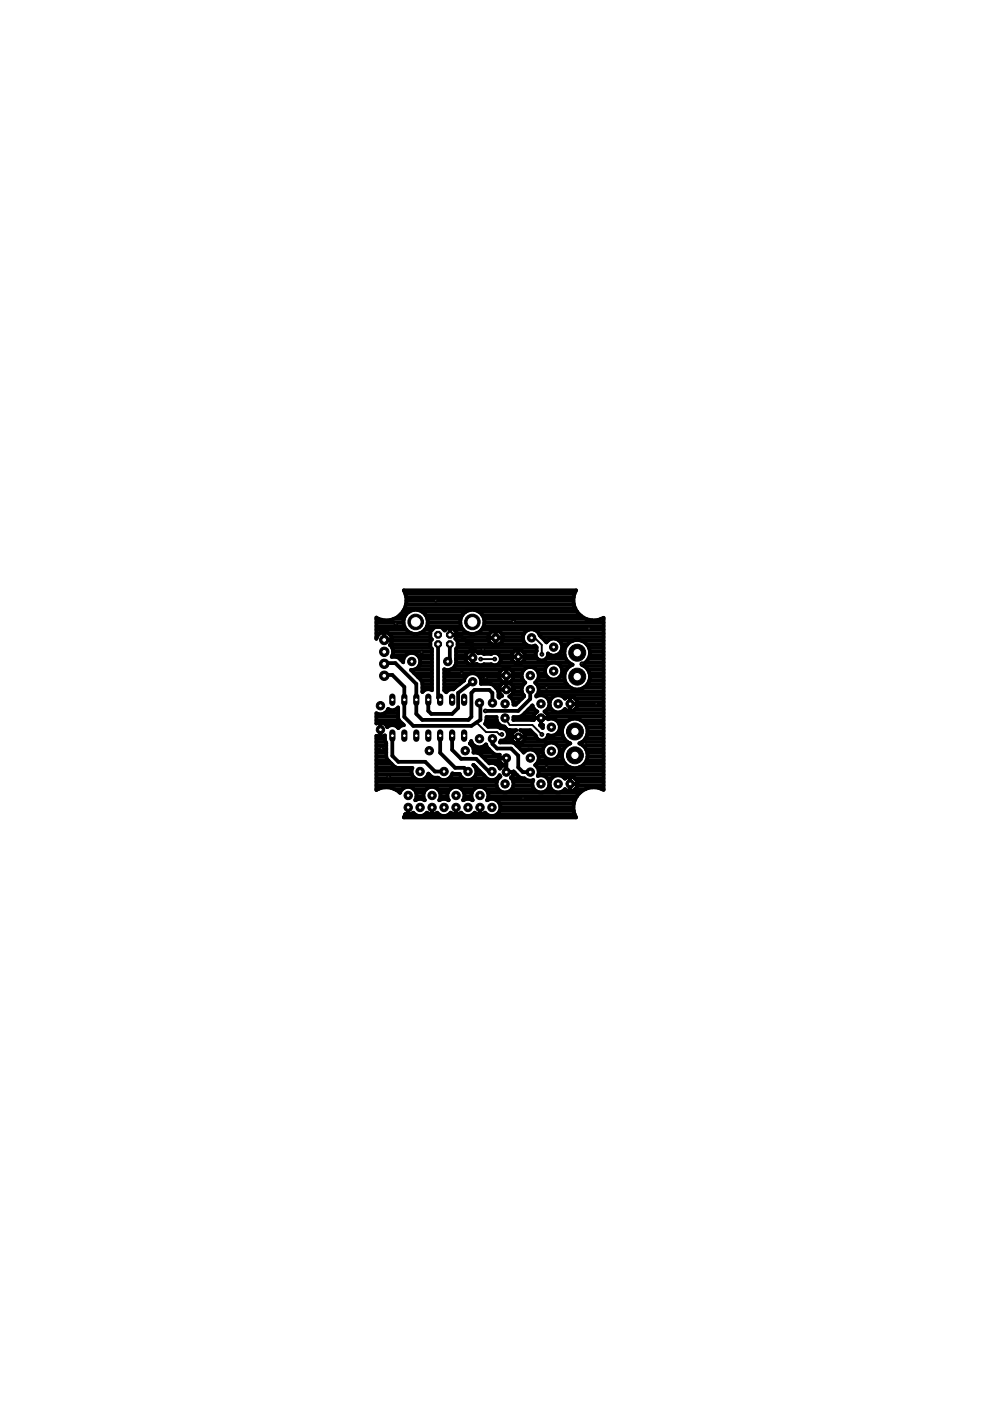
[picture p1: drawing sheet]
<svg xmlns="http://www.w3.org/2000/svg" width="210mm" height="297mm" viewBox="0 0 210 297" stroke-linecap="round" stroke-linejoin="round" font-family="sans-serif">
<g fill="none" stroke="#000" stroke-width=".8">
<path d="M79.8 135.1h.1M79.8 134.3h.7M79.8 133.5h6.4M79.8 132.8h5.9M79.8 132h5.8M79.8 131.2h.5M81.4 134v1.7h1.7M81.4 135.1h.1M81.4 134.3h.1M82.4 134.3h4.9M82.7 136.8h.1M82.7 136.8a1.9 1.9 0 0 1 .4 2.5h1l.5 .2 .9 .9a1.82 1.82 0 0 1 1.7-2 1.82 1.82 0 0 1 1.9 1.9 1.82 1.82 0 0 1-2 1.7l2.3 2.3"/>
<path d="M82.8 136.6l-.1 .2M82.8 136.6h8.4M82.9 131.4l-1.3 .1-1.3-.2-.5-.4v4.5a1.66 1.66 0 0 1 2.2-1.3 1.66 1.66 0 0 1 .8 2.5M82.9 131.4h.1M83 135.1h8.2M83.1 135.8h8.2M83.1 137.4h8.3M83.2 138.9h2.9M83.3 138.1h8.3M83.4 131.2h2.2M84.1 131h.1M84.1 131l-1.2 .4"/>
<path d="M84.7 130.5h1.3M84.7 139.7h.9M85 130.2h.1M85 130.2l-.9 .8M85.4 129.7h1.4M85.8 125.4h.1M85.8 129.1h.1M85.8 125.4l-.2-.2h36.6l-.4 .8M85.8 125.4l.3 1.2v1.3l-.3 1.2M85.8 129.1l-.8 1.1M85.8 128.9h36.2M85.9 125.9h35.9"/>
<path d="M86.1 128.1h35.6M86.1 127.4h35.5M86.1 126.6h35.6M88.5 138.9h3.1M88.9 134.3h2.3M89 139.7h2.6M89.5 129.7h9.3M90.1 133.5h1.5M90.3 130.5h7.7M90.5 132.8h7.2M90.6 131.2h7.1M90.7 132h6.9"/>
<path d="M92.9 136.6v11.3l.4 .5M94.1 133.5h.4M95.4 133.2v1.4h2.1l1.5 1.5 1 .2 .2 3.2M95.4 136.6v3.1l-.5 .6M95.4 134.3h.1M95.4 133.5h.1M96.3 133.5h1.9M96.7 139.7h2M96.7 138.9h2.1M96.7 138.1h2.7M96.8 135.1h6.7M96.8 134.3h2.5"/>
<path d="M96.9 137.4h16.9M96.9 135.8h6.7M97 136.6h7.3M98.7 139.5h1.5M98.8 138.9a1.55 1.55 0 0 0 .4 1.8 1.55 1.55 0 0 0 1.9 .1 1.27 1.27 0 0 0 1.5 0M100.2 137.9v3.1M100.2 139.7h.1M100.2 138.9h.1M100.2 138.1h.1M100.9 134.3h2.9M101 138.1h7.9M102.1 133.5h10"/>
<path d="M102.3 130.5h20.7M102.6 132.8h25.4M102.6 138.6l-.4-.2-.8 .1a1.56 1.56 0 0 0-2.6 .4M102.6 138.6v.1M102.6 138.6h1.5M102.6 131.2h21.6M102.7 132h25.3M103.5 135.2h3.1M103.6 135.8a1.55 1.55 0 0 0 1.5 1 1.55 1.55 0 0 0 1.4-1M103.6 135.8a1.55 1.55 0 0 1 1.5-2.1 1.55 1.55 0 0 1 1.4 2.1M104.1 138.6a1.32 1.32 0 0 1 2.1 1.1 1.32 1.32 0 0 1-2.1 1.1M104.1 138.6l.1 .1"/>
<path d="M105.1 133.7v3.1M105.1 136.6h.1M105.1 135.8h.1M105.1 135.1h.1M105.1 134.3h.1M105.8 136.6h5.7M105.9 138.9h2.6M106.2 139.7h2.3M106.3 134.3h4.8M106.5 135.8h4.5M106.6 135.1h4.3M108.4 139.2h2.9"/>
<path d="M108.5 138.9a1.46 1.46 0 0 0 1.4 1.8 1.46 1.46 0 0 0 1.4-1.8M108.9 138.1l-.4 .8M108.9 138.1a1.43 1.43 0 0 1 1.9 0M109.9 137.8v2.9M109.9 139.7h.1M109.9 138.9h.1M109.9 138.1h.1M110.8 138.1l.5 .8M110.8 138.1h2.9M111.3 139.7h2.7M111.3 138.9h2.3M113.2 133.5h14.8"/>
<path d="M113.8 138h.1M114.2 134.3h13.8M114.7 135.1h13.3M115.5 135.8h.7M115.8 139.7h4.2M115.8 136.2l-1.4-1.5a1.82 1.82 0 0 0-2.3-1.2 1.82 1.82 0 0 0-1.1 2.4 1.82 1.82 0 0 0 2.5 1l.3 .3v.8M115.8 136.2a1.82 1.82 0 0 1 2.6-.5 1.82 1.82 0 0 1 .4 2.6 1.82 1.82 0 0 1-2.6 .2 1.32 1.32 0 0 1-1.6 1.5 1.32 1.32 0 0 1-.8-2M115.8 136.2h.1M116.2 138.9h.6M118 138.9h1.7M118.6 135.8h2.9M118.9 138.1h.8"/>
<path d="M119.1 136.6h1.3M119.2 137.4h.6M120.2 136.7a2.72 2.72 0 0 1 4.3 .1 2.72 2.72 0 0 1-1.2 4.1 2.72 2.72 0 0 1 1.2 4.2 2.72 2.72 0 0 1-4.3 0 2.72 2.72 0 0 1 1.2-4.2 2.69 2.69 0 0 1-1.2-4.2zM121.8 126h.1M121.8 128.5h.1M121.8 128.5l.5 1.2M121.8 126l-.2 1.3 .2 1.2M122.3 129.7h-20.8M122.3 129.7l.9 .9M123.2 130.6l1.1 .7M123.2 130.6h.1M123.2 135.8h4.8"/>
<path d="M124.3 131.3l1.2 .2M124.3 131.3h.1M124.4 136.6h3.6M124.8 139.7h3.2M124.9 137.4h3.1M125 138.9h3M125.1 138.1h2.9M125.5 131.5h.1M126.8 131.4l1.2-.4v36.5l-1.2-.5M126.8 131.4h.1M126.8 131.4l-1.3 .1M127.4 131.2h.6"/>
<path d="M79.8 151.2a1.72 1.72 0 0 0 2.5-.9 1.52 1.52 0 0 0 2.1-.3v2.3l.2 .4 1 1.1-.8 .2-.3 .4a1.55 1.55 0 0 0-2.4-.2 1.56 1.56 0 0 0-2.3-.8zM79.8 159.6h2.1M79.8 158.9h2.1M79.8 158.1h2.1M79.8 157.3h2M79.8 156.5h1.8M79.8 152.7h4.8M79.8 151.9h4.6M80.6 153.1v3.2M80.6 154.7h.1M80.6 155.8h.1M80.6 155h.1"/>
<path d="M80.6 154.2h.1M80.6 153.5h.1M81.4 140.7l.2-.1h2.2l4.5 4.4v6.4l1.2 1.2h9.8l.6-.6v-5.1l.7-.6h3.2l.6 .6v2.1M81.4 143.3l.2-.2h1.6l2.5 2.5v6.4l1.9 1.9h12.3l2-1.3v-3.4l-.3-.2M81.6 153.5h3.8M81.6 151.2h2.8M82.3 150.4h.2M82.3 150.3h.1M83.2 156v4.3l1.3 1.2h5.7l2 2.1h1.9M83.9 150.4h.5M84.3 154.2h.3M87.8 142.7h3.8"/>
<path d="M87.8 142h3.8M88.6 143.5h3M88.8 141.2h2.8M89.1 140.4h2.5M89.3 144.3h2.3M89.4 144.3l.2 .5v1.9a1.51 1.51 0 0 1 2-.4v-8.7l-.4-.4v-1.3l.4-.3-.4-.4v-1.3l1-1h1.4l.7 .8 .5-.5h1.1l.9 .8v1.1l-.3 .3 .5 .5v1.3l-.3 .4v2.2a1.8 1.8 0 0 1-.6 1.9 1.8 1.8 0 0 1-1.9 .2v4.5M89.6 146.6h.1M89.6 145.8h2M89.6 145h2M93.3 156v3.6l3.2 3.2h1.9l.8 .8M94.2 146.4h.1M94.2 142.7h11.7"/>
<path d="M94.2 145.8h2.3M94.2 145h3.3M94.2 144.3h4.2M94.2 143.5h4.5M94.2 142h.2M94.4 146.6h.4M95.4 142h11M95.9 156v3l1.9 1.9h3.1l2.8 2.7h.6M96.1 146.1h-.5l-.6 .3-.4 .4-.4-.4M96.1 146.1v.1M96.5 141.2h19.4M96.5 145.8l-.4 .3"/>
<path d="M96.7 140.4h2.3M98.4 144.3l-1.9 1.5M99.8 157.3h.2M99.8 142.7a1.79 1.79 0 0 0-1.4 1.6M99.9 157.1a1.79 1.79 0 0 0 1.3 1.3 1.79 1.79 0 0 0 1.8-.6l.3 .7 1.3 1.3 .5 .2h.9a1.55 1.55 0 0 0 .9 2.2l-.6 .3-.3 .5a1.71 1.71 0 0 0-2.2-1.1l-2.1-2.1-.5-.2h-.8a1.76 1.76 0 0 0-.8-2zM100.1 158.1h.5M100.2 140.4h.1M100.2 144.5l-3.1 2.4v3.2l-1.2 1.3h-4.5l-.6-.7v-2.3M100.4 158.9h3.3M100.6 142.7a1.84 1.84 0 0 1 1.4 2.3h2l.5 .2 1 1 .2 .5v1.1l.1 .1 .7-.4a1.58 1.58 0 0 1-.2-2.5M101.3 159.6h3.2M101.7 143.5h4.1"/>
<path d="M102 144.3h4.2M102.6 140.8h1.5M102.6 140.8v.1M102.7 158.1h.4M102.9 153.5h2.9M103.2 152.7h2.1M104.1 145h2.2M104.1 140.8l.1 .1M104.4 156.7v1l1 1h3l1.5 1.5v2.5l1 1h1.5M105.1 145.8h.8M105.6 146.6h.2M105.7 147.3h.6"/>
<path d="M105.8 143.2h3.1M105.8 146.2h3.1M105.9 154.2h1.2M106 140.4h3.1M106 157.3h2.9M106.3 145l.6-.3a1.56 1.56 0 0 1-.8-2.4 1.56 1.56 0 0 1 2.5 0 1.56 1.56 0 0 1-.8 2.4l.6 .3M107.1 154.2l-.1-.2a1.72 1.72 0 0 1-1.7-2h-2.2v.9l-.2 .6 .6 .6h2.1l.5 .3a1.32 1.32 0 0 1 1.6 1.3 1.32 1.32 0 0 1-1.5 1.3l-.2 .4h2.6l.5 .2 1.9 2a1.82 1.82 0 0 1 2.8-.1 1.82 1.82 0 0 1-.3 2.7l.4 .5M107.1 154.2l.2 .3 .5 .3h1.7a1.44 1.44 0 0 0-1 1.7M107.3 141.7v4.5M107.3 142.7h.1M107.3 145.8h.1M107.3 145h.1"/>
<path d="M107.3 144.3h.1M107.3 143.5h.1M107.3 142h.1M107.4 156.5h1.1M107.5 155h1.6M107.7 155.8h.8M108.2 142h2.9M108.4 145a1.56 1.56 0 0 1-.4 2.7l.6 .5 .3 .7M108.4 145h2.7M108.4 147.3h2.6M108.4 156.2h2.9M108.5 156.5l.4 .8"/>
<path d="M108.5 148.1h2.2M108.5 144.3h2.4M108.8 142.7h1.9M108.8 145.8h1.8M108.9 152h1.2l.5-.2 2.3-2.2 .3 .6 .7 .7a1.51 1.51 0 0 0-.7 1.8l-4.3-.1zM108.9 148.9h1M108.9 146.6h1.7M108.9 143.5h1.7M108.9 157.3a1.5 1.5 0 0 0 1.9 0M109.6 158.1h5.9M109.9 156.2v1.5M109.9 140.4h.1"/>
<path d="M109.9 157.3h.1M109.9 156.5h.1M110.3 151.9h2.9M110.4 158.9h4.7M110.6 146.6v-.7l.3-.7 .5-.5a1.83 1.83 0 0 1-.4-2.7 1.83 1.83 0 0 1 2.8 0 1.83 1.83 0 0 1-.3 2.7l.4 .5 .3 .7v.7M110.6 146.6l.5 1.1-1.8 1.7h-.4v-.5M110.7 140.4h9.9M110.7 155h1.9M110.8 157.3h9.6M111.3 155.8h2.1M111.3 151.2h2.2M111.3 156.5l-.5 .8"/>
<path d="M111.3 156.5h2.6M112 150.4h1.3M112.4 146.2v2l-2.5 2.5h-7M112.8 149.6h.1M112.9 149.6h.1M113.1 152.2h3.1M113.6 156h.1M113.6 156l-1.2-1.2h-2.1a1.44 1.44 0 0 1 1 1.7M113.7 142h1.9M113.8 145h6.4M113.9 159.6h1.2M113.9 147.3h14.1"/>
<path d="M113.9 144.3h5.9M114.2 142.7h1.4M114.2 145.8h6.8M114.2 146.6l-.5 1.1a1.82 1.82 0 0 1 2.8 1.2M114.2 146.6h13.8M114.2 143.5h1.9M114.5 153.8l.6-.1v.7zM114.7 152.2v1.6M114.7 153.5h.1M114.7 152.7h.1M115 154.2h.1M115.1 159.6a1.83 1.83 0 0 1 1.8-2.2 1.83 1.83 0 0 1 1.8 2.2"/>
<path d="M115.1 159.6a1.83 1.83 0 0 0 1.8 1.5 1.83 1.83 0 0 0 1.8-1.5M115.8 151.2h12.2M115.9 156.5h3.7M116 150.4h1M116.1 148.1h.8M116.2 151.9h11.8M116.5 149.6h.1M116.5 148.9a1.75 1.75 0 0 1-1.1 2 1.54 1.54 0 0 1 .8 1.6 1.81 1.81 0 0 1 2.5 1.7 1.81 1.81 0 0 1-2.5 1.6 1.32 1.32 0 0 1-1.3 1.2 1.32 1.32 0 0 1-1.3-1M116.5 148.9h.1M116.5 148.9a1.82 1.82 0 0 0 1.1 2 1.82 1.82 0 0 0 2.2-.6l.1 .1M117 140.5a1.82 1.82 0 0 0-1.1 2.8 1.82 1.82 0 0 0 3 0 1.82 1.82 0 0 0-1.2-2.8M117.7 155.8h1.6"/>
<path d="M117.9 152.7h2.7M118.2 158.1h1.9M118.5 155h.7M118.5 153.5h1.2M118.7 159.6h.5M118.7 158.9h.8M118.7 154.2h.6M118.7 143.5h1M118.9 141.2h2M119.1 142.7h.7M119.2 142h.9M119.7 150.4h.2"/>
<path d="M119.7 153.4a2.72 2.72 0 0 1 4.4 0 2.72 2.72 0 0 1-1.3 4.2 2.72 2.72 0 0 1 1.3 4.2 2.72 2.72 0 0 1-4.4 0 2.72 2.72 0 0 1 1.2-4.2 2.69 2.69 0 0 1-1.2-4.2zM119.8 148.1h.1M119.8 148.1a1.82 1.82 0 0 0-1.9-.7 1.82 1.82 0 0 0-1.4 1.5M119.8 148.1a1.54 1.54 0 0 1 2.6 .8M119.9 150.4a1.57 1.57 0 0 0 2 0M120.9 147.7v3.1M120.9 149.2h1.5M120.9 150.4h.1M120.9 149.6h.1M120.9 148.9h.1M120.9 148.1h.1M121.9 150.4h6.1"/>
<path d="M121.9 148.1h6.1M122.4 149.6h5.6M122.4 148.9v.7l-.5 .8M122.4 148.9h5.6M123.2 152.7h4.8M123.4 157.3h4.6M123.6 158.1h4.4M123.7 145.8h4.3M123.8 141.2h4.2M124.1 153.5h3.9M124.1 140.4h3.9M124.1 156.5h3.9"/>
<path d="M124.2 158.9h3.8M124.4 154.2h3.6M124.5 155.8h3.5M124.5 159.6h3.5M124.6 155h3.4M124.6 145h3.4M124.6 142h3.4M124.9 144.3h3.1M125 142.7h3M125.1 143.5h2.9M79.8 165h8.1M79.8 167.3h.4"/>
<path d="M79.8 166.5h25.5M79.8 165.8h25.5M79.8 164.2h7.6M79.8 163.4h7.4M79.8 162.7h4.1M79.8 161.9h3.2M79.8 161.2h2.5M79.8 160.4h2.1M80.3 167.2h.1M81.6 166.9l-1.3 .3M81.6 166.9h.1M81.6 166.9l1.3 .1"/>
<path d="M82.9 167h.1M82.9 167l1.2 .5M83.6 167.3h1.7M84.1 167.5h.1M84.1 167.5l.7 .6M84.8 168.1h.1M84.8 168.1a1.82 1.82 0 0 1 2.5-1.1 1.82 1.82 0 0 1 .8 2.7l.6-.3h.7l.7 .3a1.84 1.84 0 0 1 1.5-2.9 1.84 1.84 0 0 1 1.5 2.9l.7-.3h.7l.6 .3a1.83 1.83 0 0 1 1.6-2.9 1.83 1.83 0 0 1 1.5 2.9l.6-.3h.8l.6 .3a1.83 1.83 0 0 1 1.5-2.9 1.83 1.83 0 0 1 1.6 2.9 1.83 1.83 0 0 1 2.5 .4 1.83 1.83 0 0 1-.4 2.6 1.83 1.83 0 0 1-2.6-.4 1.57 1.57 0 0 1-2.2 0 1.78 1.78 0 0 1-2.8 0 1.57 1.57 0 0 1-2.2 0 1.78 1.78 0 0 1-2.9 0 1.55 1.55 0 0 1-2.2 0 1.8 1.8 0 0 1-2.9 0 1.59 1.59 0 0 1-1.7 .3M85.8 173.1h.1M85.9 172.7h.1M85.9 172.6v.1M85.9 172.6l-.1 .5M86.5 172.7h.1"/>
<path d="M86.5 171.9h.1M86.6 171.2l-.1 1.5M87 172.7h1M87.7 167.3h2.7M88.1 169.6h.1M88.2 168.1h1.7M88.3 168.8h1.5M89.9 169.6h.1M90.1 172.7h1M90.2 165h2.8M90.7 164.2h.3M91.6 171.2h.1"/>
<path d="M91.6 171.2v1.5M91.6 172.7h.1M91.6 171.9h.1M92.1 172.7h1M92.8 167.3h2.7M93.2 169.6h.1M93.3 168.1h1.7M93.4 168.8h1.5M95 169.6h.1M95.2 172.7h1M95.3 165h2.8M95.8 164.2h1.7"/>
<path d="M96.7 171.2h.1M96.7 171.2v1.5M96.7 172.7h.1M96.7 171.9h.1M97.2 172.7h.9M97.9 167.3h2.7M98.2 169.6h.2M98.4 168.1h1.7M98.5 168.8h1.4M100.1 169.6h.1M100.3 172.7h1M100.4 165h2.7"/>
<path d="M100.8 162.7h.1M100.9 164.2h1.5M101 163.4h.7M101.7 171.2v1.5M101.7 171.2h.1M101.7 172.7h.1M101.7 171.9h.1M102.2 172.7h1M102.3 160.4h3.5M102.9 167.3h2.7M103.1 161.2h2.8M103.3 169.6h.1"/>
<path d="M103.4 168.1h19.6M103.5 168.8h18.8M105 161.9h1.4M105.1 169.6h16.8M105.3 166.6a1.74 1.74 0 0 1 .8-1.9l-.2-.4a1.8 1.8 0 0 1-1.5 1.1 1.8 1.8 0 0 1-1.7-.9l-2.3-2.3a1.81 1.81 0 0 1-.2 2.9 1.81 1.81 0 0 1-2.7-1l-1.6-.1a1.81 1.81 0 0 1-3 .9h-.9l-.5-.2-.7-.7a1.81 1.81 0 0 1-2.3 1.3 1.81 1.81 0 0 1-1.1-2.5h-3.2a5.5 5.5 0 0 1-2.3-2.3v-3l-.3-.6v-1a1.58 1.58 0 0 1-1.8 .1v11.5l.5-.3M105.3 166.6a1.82 1.82 0 0 0 1.8 1.4 1.82 1.82 0 0 0 1.8-1.4M105.3 172.7h16.6M105.4 165h.3M105.8 160.7h1.5v3M105.9 162.7h.3M105.9 170.4h15.8M105.9 171.9h15.8"/>
<path d="M106.1 171.1h15.5M107.3 163.7h1.6M107.3 163.4h.1M107.3 162.7h.1M107.3 161.9h.1M107.3 161.2h.1M108.4 165h2.8a1.66 1.66 0 0 0 1.9 .4l-.2 .5v.7M108.5 167.3h4.7M108.8 164.2h.8M108.8 165.8h4.1M108.9 166.5h4M109.1 163.8l-.2-.2-.1 .7-.5 .6 .3 .3 .3 .7v.7"/>
<path d="M109.1 163.8l1.1 1 .4 .2M109.1 163.8h.1M112.9 166.6a1.83 1.83 0 0 0 1.8 1.4 1.83 1.83 0 0 0 1.8-1.4M113.7 161.9h6.1M113.9 162.7l.3 .7v.7l-.2 .4a1.8 1.8 0 0 1 2.5 2.1M113.9 162.7h7M114.2 164.2h13.8M114.2 161.2h5.1M114.2 163.4h13.8M114.2 160.4h1.3M116 165h1M116.1 167.3h.8"/>
<path d="M116.4 165.8h.2M116.5 166.5h.1M118.3 160.4h.9M119.7 165h.2M120.9 165h.1M120.9 164.7v3.1M120.9 166.2h1.5M120.9 167.3h.1M120.9 166.5h.1M120.9 165.8h.1M121.8 172.5l.4 .8h-36.6l.2-.2M121.8 169.9v.1"/>
<path d="M121.8 172.5h.1M121.8 169.9l-.2 1.3 .2 1.3M121.8 165h6.2M121.9 165a1.55 1.55 0 0 1 .1 2.2 1.55 1.55 0 0 1-2.2 .1 1.82 1.82 0 0 1-1.9 .7 1.82 1.82 0 0 1-1.4-1.4M121.9 165a1.56 1.56 0 0 0-2.1 .1 1.82 1.82 0 0 0-2.2-.6 1.82 1.82 0 0 0-1.1 2.1M122 167.3h2.1M122.3 168.8l-.5 1.1M122.3 168.8h.1M122.4 165.8h5.6M122.4 166.5h5.6M122.8 162.7h5.2M123.2 167.9l-.9 .9"/>
<path d="M123.2 167.9h.1M123.9 161.9h4.1M124.3 167.2h.1M124.3 167.2l-1.1 .7M124.4 161.2h3.6M124.6 160.4h3.4M125.5 166.9h.1M125.5 166.9l-1.2 .3M125.5 166.9l1.3 .1M126.8 167h.1M127.5 167.3h.5"/>
<circle cx="88.1" cy="131.9" r="2.58"/>
<circle cx="100.2" cy="131.9" r="2.58"/>
</g>
<path d="M101.9 139.7h3M112.7 135.2h.7l1.5 1.5v2M101 153.2l2.1 2h2.3l.5 .5h.5M104.4 149v.1M107.1 152.2l1 1.5h4.8l2 2" fill="none" stroke="#000" stroke-width=".4"/>
<circle cx="80.7" cy="149.6" r=".89" fill="#000" stroke="#000" stroke-width=".21"/>
<circle cx="80.7" cy="149.6" r=".4" fill="#fff" stroke="#000" stroke-width=".21"/>
<circle cx="80.7" cy="154.7" r=".89" fill="#000" stroke="#000" stroke-width=".21"/>
<circle cx="80.7" cy="154.7" r=".4" fill="#fff" stroke="#000" stroke-width=".21"/>
<circle cx="100.2" cy="139.5" r=".89" fill="#000" stroke="#000" stroke-width=".21"/>
<circle cx="100.2" cy="139.5" r=".4" fill="#fff" stroke="#000" stroke-width=".21"/>
<circle cx="100.2" cy="144.5" r=".89" fill="#000" stroke="#000" stroke-width=".21"/>
<circle cx="100.2" cy="144.5" r=".4" fill="#fff" stroke="#000" stroke-width=".21"/>
<path d="M98.4 155.3v1.3" fill="none" stroke="#000" stroke-width="1.3"/>
<circle cx="98.4" cy="156" r=".4" fill="#fff" stroke="#000" stroke-width=".21"/>
<path d="M95.9 155.3v1.3" fill="none" stroke="#000" stroke-width="1.3"/>
<circle cx="95.9" cy="156" r=".4" fill="#fff" stroke="#000" stroke-width=".21"/>
<path d="M88.3 155.3v1.3" fill="none" stroke="#000" stroke-width="1.3"/>
<circle cx="88.3" cy="156" r=".4" fill="#fff" stroke="#000" stroke-width=".21"/>
<path d="M85.7 155.3v1.3" fill="none" stroke="#000" stroke-width="1.3"/>
<circle cx="85.7" cy="156" r=".4" fill="#fff" stroke="#000" stroke-width=".21"/>
<path d="M93.3 155.3v1.3" fill="none" stroke="#000" stroke-width="1.3"/>
<circle cx="93.3" cy="156" r=".4" fill="#fff" stroke="#000" stroke-width=".21"/>
<path d="M90.8 155.3v1.3" fill="none" stroke="#000" stroke-width="1.3"/>
<circle cx="90.8" cy="156" r=".4" fill="#fff" stroke="#000" stroke-width=".21"/>
<path d="M83.2 155.3v1.3" fill="none" stroke="#000" stroke-width="1.3"/>
<circle cx="83.2" cy="156" r=".4" fill="#fff" stroke="#000" stroke-width=".21"/>
<path d="M83.2 147.7v1.3" fill="none" stroke="#000" stroke-width="1.3"/>
<circle cx="83.2" cy="148.4" r=".4" fill="#fff" stroke="#000" stroke-width=".21"/>
<path d="M85.7 147.7v1.3" fill="none" stroke="#000" stroke-width="1.3"/>
<circle cx="85.7" cy="148.4" r=".4" fill="#fff" stroke="#000" stroke-width=".21"/>
<path d="M88.3 147.7v1.3" fill="none" stroke="#000" stroke-width="1.3"/>
<circle cx="88.3" cy="148.4" r=".4" fill="#fff" stroke="#000" stroke-width=".21"/>
<path d="M90.8 147.7v1.3" fill="none" stroke="#000" stroke-width="1.3"/>
<circle cx="90.8" cy="148.4" r=".4" fill="#fff" stroke="#000" stroke-width=".21"/>
<path d="M93.3 147.7v1.3" fill="none" stroke="#000" stroke-width="1.3"/>
<circle cx="93.3" cy="148.4" r=".4" fill="#fff" stroke="#000" stroke-width=".21"/>
<path d="M95.9 147.7v1.3" fill="none" stroke="#000" stroke-width="1.3"/>
<circle cx="95.9" cy="148.4" r=".4" fill="#fff" stroke="#000" stroke-width=".21"/>
<path d="M98.4 147.7v1.3" fill="none" stroke="#000" stroke-width="1.3"/>
<circle cx="98.4" cy="148.4" r=".4" fill="#fff" stroke="#000" stroke-width=".21"/>
<circle cx="98.6" cy="159.2" r=".89" fill="#000" stroke="#000" stroke-width=".21"/>
<circle cx="98.6" cy="159.2" r=".4" fill="#fff" stroke="#000" stroke-width=".21"/>
<circle cx="91" cy="159.2" r=".89" fill="#000" stroke="#000" stroke-width=".21"/>
<circle cx="91" cy="159.2" r=".4" fill="#fff" stroke="#000" stroke-width=".21"/>
<circle cx="95.4" cy="136.6" r=".78" fill="#000" stroke="#000" stroke-width=".21"/>
<circle cx="95.4" cy="136.6" r=".47" fill="#fff" stroke="#000" stroke-width=".21"/>
<circle cx="92.9" cy="136.6" r=".78" fill="#000" stroke="#000" stroke-width=".21"/>
<circle cx="92.9" cy="136.6" r=".47" fill="#fff" stroke="#000" stroke-width=".21"/>
<circle cx="92.9" cy="134.6" r=".78" fill="#000" stroke="#000" stroke-width=".21"/>
<circle cx="92.9" cy="134.6" r=".47" fill="#fff" stroke="#000" stroke-width=".21"/>
<circle cx="95.4" cy="134.6" r=".78" fill="#000" stroke="#000" stroke-width=".21"/>
<circle cx="95.4" cy="134.6" r=".47" fill="#fff" stroke="#000" stroke-width=".21"/>
<circle cx="88.1" cy="131.9" r="1.65" fill="#000" stroke="#000" stroke-width=".21"/>
<circle cx="88.1" cy="131.9" r="1.14" fill="#fff" stroke="#000" stroke-width=".21"/>
<circle cx="100.2" cy="131.9" r="1.65" fill="#000" stroke="#000" stroke-width=".21"/>
<circle cx="100.2" cy="131.9" r="1.14" fill="#fff" stroke="#000" stroke-width=".21"/>
<circle cx="94.9" cy="140.3" r=".89" fill="#000" stroke="#000" stroke-width=".21"/>
<circle cx="94.9" cy="140.3" r=".4" fill="#fff" stroke="#000" stroke-width=".21"/>
<circle cx="87.3" cy="140.3" r=".89" fill="#000" stroke="#000" stroke-width=".21"/>
<circle cx="87.3" cy="140.3" r=".4" fill="#fff" stroke="#000" stroke-width=".21"/>
<circle cx="104.4" cy="149" r=".89" fill="#000" stroke="#000" stroke-width=".21"/>
<circle cx="104.4" cy="149" r=".4" fill="#fff" stroke="#000" stroke-width=".21"/>
<circle cx="104.4" cy="156.6" r=".89" fill="#000" stroke="#000" stroke-width=".21"/>
<circle cx="104.4" cy="156.6" r=".4" fill="#fff" stroke="#000" stroke-width=".21"/>
<circle cx="101.7" cy="149" r=".89" fill="#000" stroke="#000" stroke-width=".21"/>
<circle cx="101.7" cy="149" r=".4" fill="#fff" stroke="#000" stroke-width=".21"/>
<circle cx="101.7" cy="156.6" r=".89" fill="#000" stroke="#000" stroke-width=".21"/>
<circle cx="101.7" cy="156.6" r=".4" fill="#fff" stroke="#000" stroke-width=".21"/>
<circle cx="101.8" cy="171.2" r=".89" fill="#000" stroke="#000" stroke-width=".21"/>
<circle cx="101.8" cy="171.2" r=".4" fill="#fff" stroke="#000" stroke-width=".21"/>
<circle cx="101.8" cy="168.7" r=".89" fill="#000" stroke="#000" stroke-width=".21"/>
<circle cx="101.8" cy="168.7" r=".4" fill="#fff" stroke="#000" stroke-width=".21"/>
<circle cx="96.7" cy="171.2" r=".89" fill="#000" stroke="#000" stroke-width=".21"/>
<circle cx="96.7" cy="171.2" r=".4" fill="#fff" stroke="#000" stroke-width=".21"/>
<circle cx="96.7" cy="168.7" r=".89" fill="#000" stroke="#000" stroke-width=".21"/>
<circle cx="96.7" cy="168.7" r=".4" fill="#fff" stroke="#000" stroke-width=".21"/>
<circle cx="91.6" cy="171.2" r=".89" fill="#000" stroke="#000" stroke-width=".21"/>
<circle cx="91.6" cy="171.2" r=".4" fill="#fff" stroke="#000" stroke-width=".21"/>
<circle cx="91.6" cy="168.7" r=".89" fill="#000" stroke="#000" stroke-width=".21"/>
<circle cx="91.6" cy="168.7" r=".4" fill="#fff" stroke="#000" stroke-width=".21"/>
<circle cx="86.6" cy="171.2" r=".89" fill="#000" stroke="#000" stroke-width=".21"/>
<circle cx="86.6" cy="171.2" r=".4" fill="#fff" stroke="#000" stroke-width=".21"/>
<circle cx="86.6" cy="168.7" r=".89" fill="#000" stroke="#000" stroke-width=".21"/>
<circle cx="86.6" cy="168.7" r=".4" fill="#fff" stroke="#000" stroke-width=".21"/>
<circle cx="104.3" cy="171.2" r=".89" fill="#000" stroke="#000" stroke-width=".21"/>
<circle cx="104.3" cy="171.2" r=".4" fill="#fff" stroke="#000" stroke-width=".21"/>
<circle cx="104.3" cy="163.6" r=".89" fill="#000" stroke="#000" stroke-width=".21"/>
<circle cx="104.3" cy="163.6" r=".4" fill="#fff" stroke="#000" stroke-width=".21"/>
<circle cx="99.2" cy="171.2" r=".89" fill="#000" stroke="#000" stroke-width=".21"/>
<circle cx="99.2" cy="171.2" r=".4" fill="#fff" stroke="#000" stroke-width=".21"/>
<circle cx="99.2" cy="163.6" r=".89" fill="#000" stroke="#000" stroke-width=".21"/>
<circle cx="99.2" cy="163.6" r=".4" fill="#fff" stroke="#000" stroke-width=".21"/>
<circle cx="94.1" cy="171.2" r=".89" fill="#000" stroke="#000" stroke-width=".21"/>
<circle cx="94.1" cy="171.2" r=".4" fill="#fff" stroke="#000" stroke-width=".21"/>
<circle cx="94.1" cy="163.6" r=".89" fill="#000" stroke="#000" stroke-width=".21"/>
<circle cx="94.1" cy="163.6" r=".4" fill="#fff" stroke="#000" stroke-width=".21"/>
<circle cx="89.1" cy="171.2" r=".89" fill="#000" stroke="#000" stroke-width=".21"/>
<circle cx="89.1" cy="171.2" r=".4" fill="#fff" stroke="#000" stroke-width=".21"/>
<circle cx="89.1" cy="163.6" r=".89" fill="#000" stroke="#000" stroke-width=".21"/>
<circle cx="89.1" cy="163.6" r=".4" fill="#fff" stroke="#000" stroke-width=".21"/>
<circle cx="81.5" cy="140.7" r=".99" fill="#000" stroke="#000" stroke-width=".21"/>
<circle cx="81.5" cy="140.7" r=".51" fill="#fff" stroke="#000" stroke-width=".21"/>
<circle cx="81.5" cy="143.3" r=".99" fill="#000" stroke="#000" stroke-width=".21"/>
<circle cx="81.5" cy="143.3" r=".51" fill="#fff" stroke="#000" stroke-width=".21"/>
<circle cx="81.5" cy="138.2" r=".99" fill="#000" stroke="#000" stroke-width=".21"/>
<circle cx="81.5" cy="138.2" r=".51" fill="#fff" stroke="#000" stroke-width=".21"/>
<circle cx="81.5" cy="135.7" r=".99" fill="#000" stroke="#000" stroke-width=".21"/>
<circle cx="81.5" cy="135.7" r=".51" fill="#fff" stroke="#000" stroke-width=".21"/>
<circle cx="109.9" cy="139.2" r=".8" fill="#000" stroke="#000" stroke-width=".21"/>
<circle cx="109.9" cy="139.2" r=".4" fill="#fff" stroke="#000" stroke-width=".21"/>
<circle cx="122.4" cy="143.5" r="1.8" fill="#000" stroke="#000" stroke-width=".21"/>
<circle cx="122.4" cy="143.5" r=".89" fill="#fff" stroke="#000" stroke-width=".21"/>
<circle cx="122.4" cy="138.4" r="1.8" fill="#000" stroke="#000" stroke-width=".21"/>
<circle cx="122.4" cy="138.4" r=".89" fill="#fff" stroke="#000" stroke-width=".21"/>
<circle cx="112.4" cy="143.2" r=".89" fill="#000" stroke="#000" stroke-width=".21"/>
<circle cx="112.4" cy="143.2" r=".4" fill="#fff" stroke="#000" stroke-width=".21"/>
<circle cx="107.4" cy="143.2" r=".89" fill="#000" stroke="#000" stroke-width=".21"/>
<circle cx="107.4" cy="143.2" r=".4" fill="#fff" stroke="#000" stroke-width=".21"/>
<circle cx="112.4" cy="146.2" r=".89" fill="#000" stroke="#000" stroke-width=".21"/>
<circle cx="112.4" cy="146.2" r=".4" fill="#fff" stroke="#000" stroke-width=".21"/>
<circle cx="107.4" cy="146.2" r=".89" fill="#000" stroke="#000" stroke-width=".21"/>
<circle cx="107.4" cy="146.2" r=".4" fill="#fff" stroke="#000" stroke-width=".21"/>
<circle cx="112.7" cy="135.2" r=".89" fill="#000" stroke="#000" stroke-width=".21"/>
<circle cx="112.7" cy="135.2" r=".4" fill="#fff" stroke="#000" stroke-width=".21"/>
<circle cx="105.1" cy="135.2" r=".89" fill="#000" stroke="#000" stroke-width=".21"/>
<circle cx="105.1" cy="135.2" r=".4" fill="#fff" stroke="#000" stroke-width=".21"/>
<circle cx="120.9" cy="149.2" r=".89" fill="#000" stroke="#000" stroke-width=".21"/>
<circle cx="120.9" cy="149.2" r=".4" fill="#fff" stroke="#000" stroke-width=".21"/>
<circle cx="118.3" cy="149.2" r=".89" fill="#000" stroke="#000" stroke-width=".21"/>
<circle cx="118.3" cy="149.2" r=".4" fill="#fff" stroke="#000" stroke-width=".21"/>
<circle cx="114.7" cy="149.2" r=".89" fill="#000" stroke="#000" stroke-width=".21"/>
<circle cx="114.7" cy="149.2" r=".4" fill="#fff" stroke="#000" stroke-width=".21"/>
<circle cx="107.1" cy="149.2" r=".89" fill="#000" stroke="#000" stroke-width=".21"/>
<circle cx="107.1" cy="149.2" r=".4" fill="#fff" stroke="#000" stroke-width=".21"/>
<circle cx="109.9" cy="156.2" r=".8" fill="#000" stroke="#000" stroke-width=".21"/>
<circle cx="109.9" cy="156.2" r=".4" fill="#fff" stroke="#000" stroke-width=".21"/>
<circle cx="121.9" cy="160.1" r="1.8" fill="#000" stroke="#000" stroke-width=".21"/>
<circle cx="121.9" cy="160.1" r=".89" fill="#fff" stroke="#000" stroke-width=".21"/>
<circle cx="121.9" cy="155.1" r="1.8" fill="#000" stroke="#000" stroke-width=".21"/>
<circle cx="121.9" cy="155.1" r=".89" fill="#fff" stroke="#000" stroke-width=".21"/>
<circle cx="112.4" cy="160.7" r=".89" fill="#000" stroke="#000" stroke-width=".21"/>
<circle cx="112.4" cy="160.7" r=".4" fill="#fff" stroke="#000" stroke-width=".21"/>
<circle cx="107.4" cy="160.7" r=".89" fill="#000" stroke="#000" stroke-width=".21"/>
<circle cx="107.4" cy="160.7" r=".4" fill="#fff" stroke="#000" stroke-width=".21"/>
<circle cx="112.4" cy="163.7" r=".89" fill="#000" stroke="#000" stroke-width=".21"/>
<circle cx="112.4" cy="163.7" r=".4" fill="#fff" stroke="#000" stroke-width=".21"/>
<circle cx="107.4" cy="163.7" r=".89" fill="#000" stroke="#000" stroke-width=".21"/>
<circle cx="107.4" cy="163.7" r=".4" fill="#fff" stroke="#000" stroke-width=".21"/>
<circle cx="107.1" cy="152.2" r=".89" fill="#000" stroke="#000" stroke-width=".21"/>
<circle cx="107.1" cy="152.2" r=".4" fill="#fff" stroke="#000" stroke-width=".21"/>
<circle cx="114.7" cy="152.2" r=".89" fill="#000" stroke="#000" stroke-width=".21"/>
<circle cx="114.7" cy="152.2" r=".4" fill="#fff" stroke="#000" stroke-width=".21"/>
<circle cx="120.9" cy="166.2" r=".89" fill="#000" stroke="#000" stroke-width=".21"/>
<circle cx="120.9" cy="166.2" r=".4" fill="#fff" stroke="#000" stroke-width=".21"/>
<circle cx="118.3" cy="166.2" r=".89" fill="#000" stroke="#000" stroke-width=".21"/>
<circle cx="118.3" cy="166.2" r=".4" fill="#fff" stroke="#000" stroke-width=".21"/>
<circle cx="114.7" cy="166.2" r=".89" fill="#000" stroke="#000" stroke-width=".21"/>
<circle cx="114.7" cy="166.2" r=".4" fill="#fff" stroke="#000" stroke-width=".21"/>
<circle cx="107.1" cy="166.2" r=".89" fill="#000" stroke="#000" stroke-width=".21"/>
<circle cx="107.1" cy="166.2" r=".4" fill="#fff" stroke="#000" stroke-width=".21"/>
<circle cx="117.4" cy="137.2" r=".89" fill="#000" stroke="#000" stroke-width=".21"/>
<circle cx="117.4" cy="137.2" r=".4" fill="#fff" stroke="#000" stroke-width=".21"/>
<circle cx="117.4" cy="142.3" r=".89" fill="#000" stroke="#000" stroke-width=".21"/>
<circle cx="117.4" cy="142.3" r=".4" fill="#fff" stroke="#000" stroke-width=".21"/>
<circle cx="116.9" cy="154.2" r=".89" fill="#000" stroke="#000" stroke-width=".21"/>
<circle cx="116.9" cy="154.2" r=".4" fill="#fff" stroke="#000" stroke-width=".21"/>
<circle cx="116.9" cy="159.3" r=".89" fill="#000" stroke="#000" stroke-width=".21"/>
<circle cx="116.9" cy="159.3" r=".4" fill="#fff" stroke="#000" stroke-width=".21"/>
<circle cx="102.9" cy="150.7" r=".4" fill="#000" stroke="#000" stroke-width=".21"/>
<circle cx="102.9" cy="150.7" r=".19" fill="#fff" stroke="#000" stroke-width=".21"/>
<circle cx="102.4" cy="137.7" r=".4" fill="#000" stroke="#000" stroke-width=".21"/>
<circle cx="102.4" cy="137.7" r=".19" fill="#fff" stroke="#000" stroke-width=".21"/>
<circle cx="102.9" cy="143.7" r=".4" fill="#000" stroke="#000" stroke-width=".21"/>
<circle cx="102.9" cy="143.7" r=".19" fill="#fff" stroke="#000" stroke-width=".21"/>
<circle cx="97.9" cy="142.7" r=".4" fill="#000" stroke="#000" stroke-width=".21"/>
<circle cx="97.9" cy="142.7" r=".19" fill="#fff" stroke="#000" stroke-width=".21"/>
<circle cx="115.9" cy="145.7" r=".4" fill="#000" stroke="#000" stroke-width=".21"/>
<circle cx="115.9" cy="145.7" r=".19" fill="#fff" stroke="#000" stroke-width=".21"/>
<circle cx="115.9" cy="162.7" r=".4" fill="#000" stroke="#000" stroke-width=".21"/>
<circle cx="115.9" cy="162.7" r=".19" fill="#fff" stroke="#000" stroke-width=".21"/>
<circle cx="123.9" cy="157.7" r=".4" fill="#000" stroke="#000" stroke-width=".21"/>
<circle cx="123.9" cy="157.7" r=".19" fill="#fff" stroke="#000" stroke-width=".21"/>
<circle cx="123.4" cy="140.7" r=".4" fill="#000" stroke="#000" stroke-width=".21"/>
<circle cx="123.4" cy="140.7" r=".19" fill="#fff" stroke="#000" stroke-width=".21"/>
<circle cx="82.4" cy="164.7" r=".4" fill="#000" stroke="#000" stroke-width=".21"/>
<circle cx="82.4" cy="164.7" r=".19" fill="#fff" stroke="#000" stroke-width=".21"/>
<circle cx="80.9" cy="158.7" r=".4" fill="#000" stroke="#000" stroke-width=".21"/>
<circle cx="80.9" cy="158.7" r=".19" fill="#fff" stroke="#000" stroke-width=".21"/>
<circle cx="89.4" cy="138.2" r=".4" fill="#000" stroke="#000" stroke-width=".21"/>
<circle cx="89.4" cy="138.2" r=".19" fill="#fff" stroke="#000" stroke-width=".21"/>
<circle cx="83.9" cy="132.2" r=".4" fill="#000" stroke="#000" stroke-width=".21"/>
<circle cx="83.9" cy="132.2" r=".19" fill="#fff" stroke="#000" stroke-width=".21"/>
<circle cx="92.4" cy="127.3" r=".4" fill="#000" stroke="#000" stroke-width=".21"/>
<circle cx="92.4" cy="127.3" r=".19" fill="#fff" stroke="#000" stroke-width=".21"/>
<circle cx="124.9" cy="133.2" r=".4" fill="#000" stroke="#000" stroke-width=".21"/>
<circle cx="124.9" cy="133.2" r=".19" fill="#fff" stroke="#000" stroke-width=".21"/>
<circle cx="124.9" cy="133.2" r=".4" fill="#000" stroke="#000" stroke-width=".21"/>
<circle cx="124.9" cy="133.2" r=".19" fill="#fff" stroke="#000" stroke-width=".21"/>
<circle cx="108.9" cy="131.7" r=".4" fill="#000" stroke="#000" stroke-width=".21"/>
<circle cx="108.9" cy="131.7" r=".19" fill="#fff" stroke="#000" stroke-width=".21"/>
<circle cx="110.9" cy="169.2" r=".4" fill="#000" stroke="#000" stroke-width=".21"/>
<circle cx="110.9" cy="169.2" r=".19" fill="#fff" stroke="#000" stroke-width=".21"/>
<circle cx="126.4" cy="149.2" r=".4" fill="#000" stroke="#000" stroke-width=".21"/>
<circle cx="126.4" cy="149.2" r=".19" fill="#fff" stroke="#000" stroke-width=".21"/>
<circle cx="104.9" cy="139.7" r=".4" fill="#000" stroke="#000" stroke-width=".21"/>
<circle cx="104.9" cy="139.7" r=".19" fill="#fff" stroke="#000" stroke-width=".21"/>
<circle cx="101.9" cy="139.7" r=".4" fill="#000" stroke="#000" stroke-width=".21"/>
<circle cx="101.9" cy="139.7" r=".19" fill="#fff" stroke="#000" stroke-width=".21"/>
<circle cx="106.4" cy="155.7" r=".4" fill="#000" stroke="#000" stroke-width=".21"/>
<circle cx="106.4" cy="155.7" r=".19" fill="#fff" stroke="#000" stroke-width=".21"/>
<circle cx="114.9" cy="138.7" r=".4" fill="#000" stroke="#000" stroke-width=".21"/>
<circle cx="114.9" cy="138.7" r=".19" fill="#fff" stroke="#000" stroke-width=".21"/>
<circle cx="114.9" cy="155.7" r=".4" fill="#000" stroke="#000" stroke-width=".21"/>
<circle cx="114.9" cy="155.7" r=".19" fill="#fff" stroke="#000" stroke-width=".21"/>
</svg>
